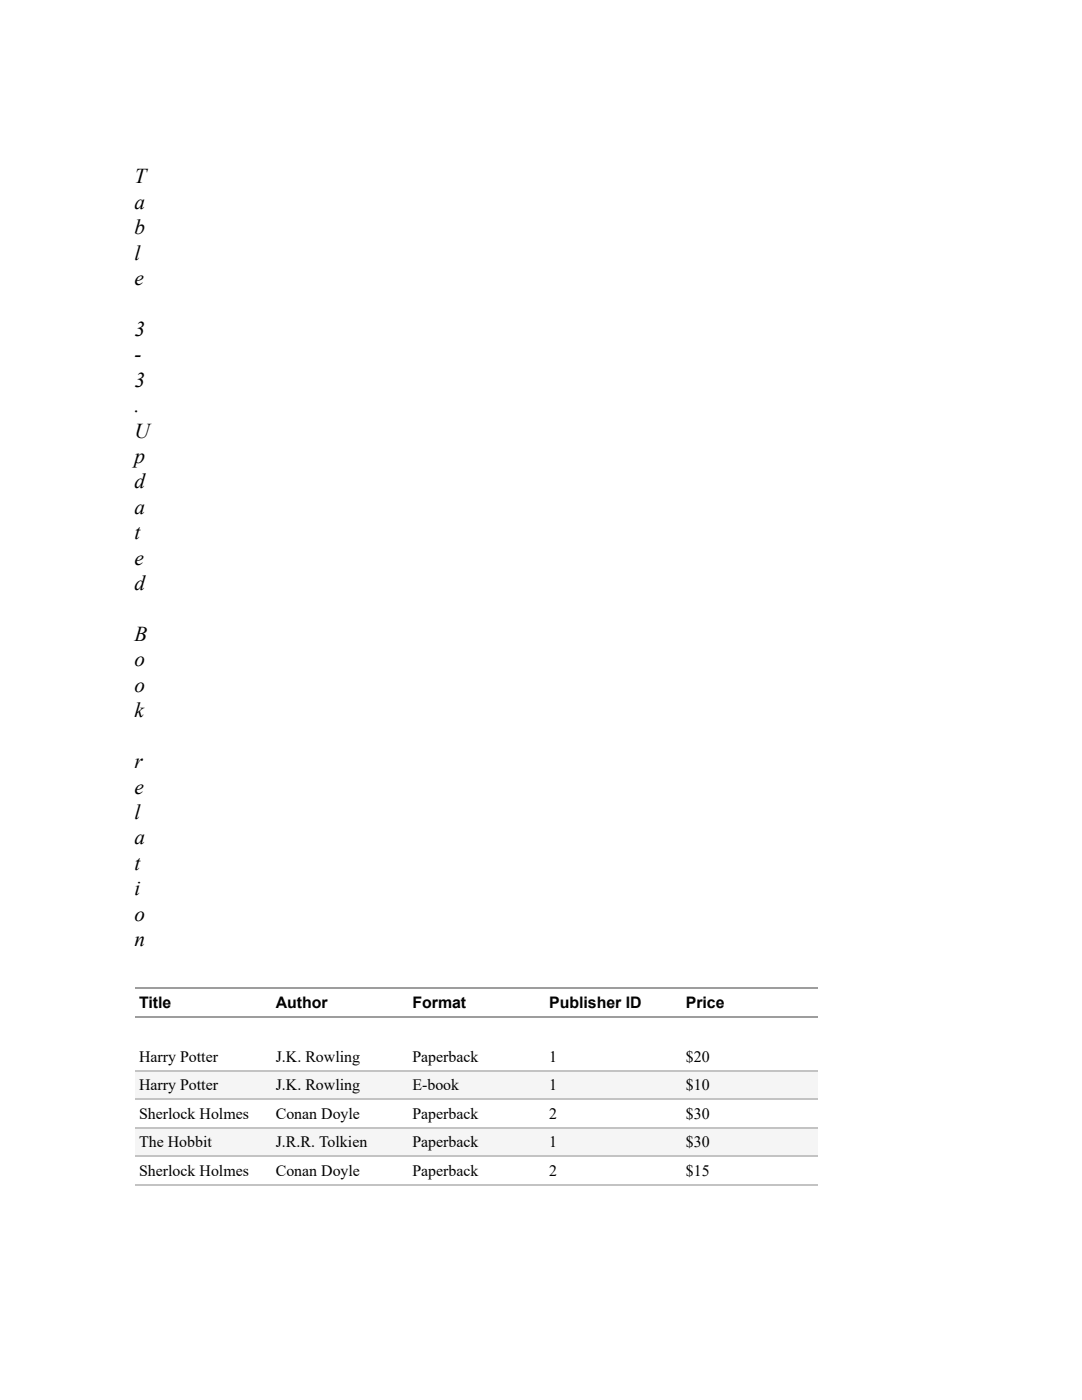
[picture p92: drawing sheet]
<svg xmlns="http://www.w3.org/2000/svg" width="216mm" height="279mm" viewBox="0 0 216 279" stroke-linecap="round" stroke-linejoin="round" font-family="sans-serif">
<defs><g id="words">
<g font-size="4.2">
<text x="26.8" y="36.6">T</text>
<text x="26.8" y="41.7">a</text>
<text x="26.8" y="46.8">b</text>
<text x="26.8" y="51.8">l</text>
<text x="26.8" y="56.9">e</text>
<text x="26.8" y="67">3</text>
<text x="26.8" y="72.1">-</text>
<text x="26.8" y="77.2">3</text>
<text x="26.8" y="82.3">.</text>
<text x="26.8" y="87.3">U</text>
<text x="26.8" y="92.4">p</text>
<text x="26.8" y="97.5">d</text>
<text x="26.8" y="102.6">a</text>
<text x="26.8" y="107.6">t</text>
<text x="26.8" y="112.7">e</text>
<text x="26.8" y="117.8">d</text>
<text x="26.8" y="127.9">B</text>
<text x="26.8" y="133">o</text>
<text x="26.8" y="138.1">o</text>
<text x="26.8" y="143.1">k</text>
<text x="26.8" y="153.3">r</text>
<text x="26.8" y="158.4">e</text>
<text x="26.8" y="163.4">l</text>
<text x="26.8" y="168.5">a</text>
<text x="26.8" y="173.6">t</text>
<text x="26.8" y="178.7">i</text>
<text x="26.8" y="183.7">o</text>
<text x="26.8" y="188.8">n</text>
</g>
<g font-size="3.2">
<text x="27.8" y="201.1">Title</text>
<text x="55" y="201.1">Author</text>
<text x="82.3" y="201.1">Format</text>
<text x="109.6" y="201.1">Publisher ID</text>
<text x="136.8" y="201.1">Price</text>
<text x="27.8" y="211.9">Harry Potter</text>
<text x="55" y="211.9">J.K. Rowling</text>
<text x="82.3" y="211.9">Paperback</text>
<text x="109.6" y="211.9">1</text>
<text x="136.8" y="211.9">$20</text>
<text x="27.8" y="217.6">Harry Potter</text>
<text x="55" y="217.6">J.K. Rowling</text>
<text x="82.3" y="217.6">E-book</text>
<text x="109.6" y="217.6">1</text>
<text x="136.8" y="217.6">$10</text>
<text x="27.8" y="223.3">Sherlock Holmes</text>
<text x="55" y="223.3">Conan Doyle</text>
<text x="82.3" y="223.3">Paperback</text>
<text x="109.6" y="223.3">2</text>
<text x="136.8" y="223.3">$30</text>
<text x="27.8" y="229">The Hobbit</text>
<text x="55" y="229">J.R.R. Tolkien</text>
<text x="82.3" y="229">Paperback</text>
<text x="109.6" y="229">1</text>
<text x="136.8" y="229">$30</text>
<text x="27.8" y="234.7">Sherlock Holmes</text>
<text x="55" y="234.7">Conan Doyle</text>
<text x="82.3" y="234.7">Paperback</text>
<text x="109.6" y="234.7">2</text>
<text x="136.8" y="234.7">$15</text>
</g>
</g></defs>
<path d="M26.9 197.2h136.3M26.9 202.9h136.3" fill="none" stroke="#9d9d9d" stroke-width=".21"/>
<g fill="#f1f6fc">
<path d="M26.9 213.5h27.2v5.7h-27.2z"/>
<path d="M54.1 213.5h27.3v5.7h-27.3z"/>
<path d="M81.4 213.5h27.3v5.7h-27.3z"/>
<path d="M108.7 213.5h27.3v5.7h-27.3z"/>
<path d="M136 213.5h27.2v5.7h-27.2z"/>
<path d="M26.9 225h27.2v5.7h-27.2z"/>
<path d="M54.1 225h27.3v5.7h-27.3z"/>
<path d="M81.4 225h27.3v5.7h-27.3z"/>
<path d="M108.7 225h27.3v5.7h-27.3z"/>
<path d="M136 225h27.2v5.7h-27.2z"/>
</g>
<path d="M26.9 219.4h136.3M26.9 213.6h136.3M26.9 236.5h136.3M26.9 230.8h136.3M26.9 225.1h136.3" fill="none" stroke="#c3c3c3" stroke-width=".21"/>
<use href="#words"/>
</svg>
